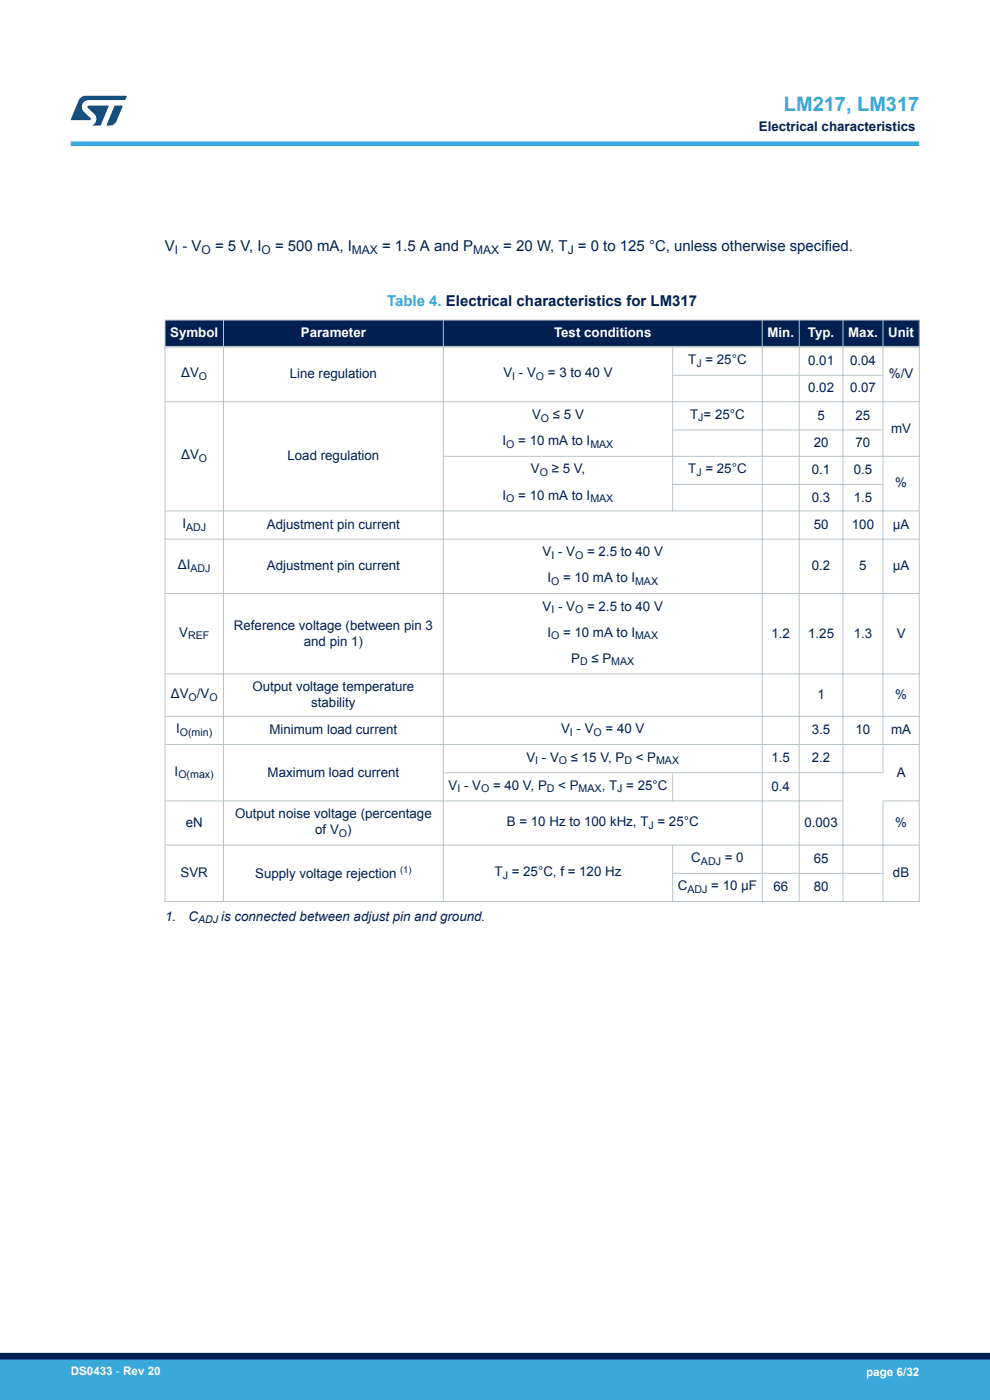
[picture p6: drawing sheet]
<svg xmlns="http://www.w3.org/2000/svg" width="210mm" height="297mm" viewBox="0 0 210 297" stroke-linecap="round" stroke-linejoin="round" font-family="sans-serif">
<defs><g id="words">
<text font-size="4.2" fill="#39a9dc" x="166.3" y="23.5">LM217, LM317</text>
<g font-size="3.2" fill="#002052">
<text x="35" y="53.2">V - V</text>
<text x="45.6" y="53.2">= 5 V, I</text>
<text x="58.3" y="53.2">= 500 mA, I</text>
<text x="81" y="53.2">= 1.5 A and P</text>
<text x="106.8" y="53.2">= 20 W, T = 0 to 125 °C, unless otherwise specified.</text>
</g>
<text font-size="3.2" fill="#39a9dc" x="82.1" y="64.9">Table 4. Electrical characteristics for LM317</text>
<g font-size="2.8" fill="#002052">
<text x="161" y="27.9">Electrical characteristics</text>
<text x="146" y="77.2">T = 25°C</text>
<text x="171.4" y="77.4">0.01</text>
<text x="180.3" y="77.4">0.04</text>
<text x="38.4" y="80">ΔV</text>
<text x="61.5" y="80.2">Line regulation</text>
<text x="106.8" y="80">V - V</text>
<text x="116.2" y="80">= 3 to 40 V</text>
<text x="171.4" y="83.2">0.02</text>
<text x="180.3" y="83.2">0.07</text>
<text x="188.6" y="80.2">%/V</text>
<text x="112.9" y="88.9">V</text>
<text x="117.3" y="88.9">≤ 5 V</text>
<text x="146.4" y="88.8">T = 25°C</text>
<text x="173.4" y="89">5</text>
<text x="181.5" y="89">25</text>
<text x="106.6" y="94.4">I</text>
<text x="109.9" y="94.4">= 10 mA to I</text>
<text x="172.6" y="94.8">20</text>
<text x="181.5" y="94.8">70</text>
<text x="189" y="91.8">mV</text>
<text x="38.4" y="97.4">ΔV</text>
<text x="61" y="97.6">Load regulation</text>
<text x="112.6" y="100.4">V</text>
<text x="117" y="100.4">≥ 5 V,</text>
<text x="146" y="100.4">T = 25°C</text>
<text x="172.2" y="100.6">0.1</text>
<text x="181.1" y="100.6">0.5</text>
<text x="106.6" y="106">I</text>
<text x="109.9" y="106">= 10 mA to I</text>
<text x="172.2" y="106.4">0.3</text>
<text x="181.1" y="106.4">1.5</text>
<text x="189.9" y="103.4">%</text>
<text x="38.7" y="112">I</text>
<text x="56.6" y="112.2">Adjustment pin current</text>
<text x="172.6" y="112.2">50</text>
<text x="180.7" y="112.2">100</text>
<text x="189.4" y="112.2">µA</text>
<text x="115.1" y="118">V - V</text>
<text x="124.5" y="118">= 2.5 to 40 V</text>
<text x="37.7" y="120.8">ΔI</text>
<text x="56.6" y="121">Adjustment pin current</text>
<text x="116.1" y="123.5">I</text>
<text x="119.4" y="123.5">= 10 mA to I</text>
<text x="172.2" y="121">0.2</text>
<text x="182.3" y="121">5</text>
<text x="189.4" y="121">µA</text>
<text x="115.1" y="129.5">V - V</text>
<text x="124.5" y="129.5">= 2.5 to 40 V</text>
<text x="38" y="135.1">V</text>
<text x="49.6" y="133.6">Reference voltage (between pin 3</text>
<text x="64.4" y="136.9">and pin 1)</text>
<text x="116.1" y="135.1">I</text>
<text x="119.4" y="135.1">= 10 mA to I</text>
<text x="163.7" y="135.2">1.2</text>
<text x="171.4" y="135.2">1.25</text>
<text x="181.1" y="135.2">1.3</text>
<text x="190.2" y="135.2">V</text>
<text x="121.2" y="140.6">P</text>
<text x="125.5" y="140.6">≤ P</text>
<text x="36.2" y="148.1">ΔV /V</text>
<text x="53.5" y="146.6">Output voltage temperature</text>
<text x="66" y="150">stability</text>
<text x="173.4" y="148.3">1</text>
<text x="189.9" y="148.3">%</text>
<text x="37.4" y="155.6">I</text>
<text x="57.2" y="155.8">Minimum load current</text>
<text x="119" y="155.6">V - V</text>
<text x="128.5" y="155.6">= 40 V</text>
<text x="172.2" y="155.8">3.5</text>
<text x="181.5" y="155.8">10</text>
<text x="189" y="155.8">mA</text>
<text x="111.7" y="161.6">V - V</text>
<text x="121.1" y="161.6">≤ 15 V, P</text>
<text x="134.9" y="161.6">&lt; P</text>
<text x="163.7" y="161.7">1.5</text>
<text x="172.2" y="161.7">2.2</text>
<text x="37" y="164.5">I</text>
<text x="56.8" y="164.7">Maximum load current</text>
<text x="95.1" y="167.5">V - V</text>
<text x="104.6" y="167.5">= 40 V, P</text>
<text x="118.4" y="167.5">&lt; P</text>
<text x="127.6" y="167.5">, T = 25°C</text>
<text x="163.7" y="167.7">0.4</text>
<text x="190.2" y="164.7">A</text>
<text x="49.9" y="173.5">Output noise voltage (percentage</text>
<text x="39.4" y="175.4">eN</text>
<text x="66.9" y="176.9">of V )</text>
<text x="107.5" y="175.2">B = 10 Hz to 100 kHz, T = 25°C</text>
<text x="170.6" y="175.4">0.003</text>
<text x="189.9" y="175.4">%</text>
<text x="104.9" y="185.9">T = 25°C, f = 120 Hz</text>
<text x="146.6" y="182.9">C</text>
<text x="153.7" y="182.9">= 0</text>
<text x="172.6" y="183.1">65</text>
<text x="38.3" y="186.1">SVR</text>
<text x="54.1" y="186.2">Supply voltage rejection</text>
<text x="143.8" y="188.9">C</text>
<text x="150.9" y="188.9">= 10 µF</text>
<text x="164" y="189.1">66</text>
<text x="172.6" y="189.1">80</text>
<text x="189.4" y="186.1">dB</text>
<text x="35" y="195.3">1.</text>
<text x="40" y="195.3">C</text>
<text x="46.9" y="195.3">is connected between adjust pin and ground.</text>
</g>
<g font-size="2.8" fill="#fff">
<text x="36.1" y="71.5">Symbol</text>
<text x="63.8" y="71.5">Parameter</text>
<text x="117.5" y="71.5">Test conditions</text>
<text x="162.8" y="71.5">Min.</text>
<text x="171.4" y="71.5">Typ.</text>
<text x="179.9" y="71.5">Max.</text>
<text x="188.4" y="71.5">Unit</text>
</g>
<g font-size="2.5" fill="#002052">
<text x="37.1" y="53.8">I</text>
<text x="42.8" y="53.8">O</text>
<text x="55.5" y="53.8">O</text>
<text x="74.7" y="53.8">MAX</text>
<text x="100.4" y="53.8">MAX</text>
<text x="120.4" y="53.8">J</text>
</g>
<g font-size="2.5" fill="#fff">
<text x="15" y="291.6">DS0433 - Rev 20</text>
<text x="183.7" y="291.9">page 6/32</text>
</g>
<g font-size="2.3" fill="#002052">
<text x="147.7" y="77.8">J</text>
<text x="42.2" y="80.6">O</text>
<text x="108.7" y="80.6">I</text>
<text x="113.7" y="80.6">O</text>
<text x="114.7" y="89.4">O</text>
<text x="148.1" y="89.4">J</text>
<text x="107.4" y="95">O</text>
<text x="125.2" y="95">MAX</text>
<text x="42.2" y="98">O</text>
<text x="114.5" y="101">O</text>
<text x="147.7" y="101">J</text>
<text x="107.4" y="106.6">O</text>
<text x="125.2" y="106.6">MAX</text>
<text x="39.5" y="112.6">ADJ</text>
<text x="117" y="118.6">I</text>
<text x="122" y="118.6">O</text>
<text x="40.4" y="121.3">ADJ</text>
<text x="116.9" y="124.1">O</text>
<text x="134.7" y="124.1">MAX</text>
<text x="117" y="130.1">I</text>
<text x="122" y="130.1">O</text>
<text x="39.9" y="135.6">REF</text>
<text x="116.9" y="135.6">O</text>
<text x="134.7" y="135.6">MAX</text>
<text x="123" y="141.2">D</text>
<text x="129.7" y="141.2">MAX</text>
<text x="40" y="148.6">O</text>
<text x="44.4" y="148.6">O</text>
<text x="38.1" y="156.1">O(min)</text>
<text x="120.9" y="156.1">I</text>
<text x="125.9" y="156.1">O</text>
<text x="37.8" y="165.1">O(max)</text>
<text x="113.5" y="162.1">I</text>
<text x="118.6" y="162.1">O</text>
<text x="132.4" y="162.1">D</text>
<text x="139.2" y="162.1">MAX</text>
<text x="97" y="168.1">I</text>
<text x="102" y="168.1">O</text>
<text x="116" y="168.1">D</text>
<text x="122.7" y="168.1">MAX</text>
<text x="130.9" y="168.1">J</text>
<text x="71.9" y="177.5">O</text>
<text x="137.6" y="175.8">J</text>
<text x="148.7" y="183.5">ADJ</text>
<text x="106.6" y="186.5">J</text>
<text x="145.8" y="189.4">ADJ</text>
<text x="42" y="195.9">ADJ</text>
</g>
<text font-size="2" fill="#002052" x="84.9" y="185.2">(1)</text>
</g></defs>
<g fill="#002052">
<path d="M35 67.9h160v5.7h-160z" fill-rule="evenodd"/>
<path d="M35 67.9h160v5.7h-160z" fill-rule="evenodd"/>
</g>
<g fill="none" stroke="#b9c4ca" stroke-width=".21">
<path d="M34.9 67.9h160.2M35 67.8v123.6M47.4 67.8v123.6M94 67.8v123.6M142.6 79.6h44.8M142.7 73.4v35.1M161.7 67.8v123.6M169.5 67.8v123.6M178.8 67.8v123.6M187.3 67.8v96.2M195 67.8v123.6M34.9 85.2h160.2"/>
<path d="M93.9 96.8h101.2M142.6 91.2h44.8M34.9 108.4h160.2M34.9 114.4h160.2M142.6 102.8h44.8M34.9 125.9h160.2M34.9 143h160.2M34.9 152h160.2M34.9 157.9h160.2M34.9 179.3h160.2M93.9 163.9h93.5M142.7 163.8v6.2"/>
<path d="M142.7 179.2v12.2M178.9 169.9h-144M187.2 169.9h7.9M187.3 169.8v21.6M34.9 191.3h160.2M142.6 185.3h44.8"/>
</g>
<path d="M34.9 73.6h160.2" fill="none" stroke="#b9c4ca" stroke-width=".35"/>
<path d="M15 30.5h180" fill="none" stroke="#39a9dc" stroke-width="1"/>
<g fill="#005288">
<path d="M17.1 20.7l1.1-.4 8.7 .1-.4 .8h-7.6a1.45 1.45 0 0 0-1.4 .9 1.45 1.45 0 0 0 .2 1.6l1.5 1.3v.4l-4.2 .1 1.7-4.2z"/>
<path d="M24.3 22.4l1.7 .1-1.3 3.2a1.6 1.6 0 0 1-1.5 .9l-.6-.1z"/>
<path d="M18.6 22.5h4.5l-1.8 4.1h-1.7a1.54 1.54 0 0 0 .4-2.4l-1.4-1.3z"/>
</g>
<g fill="#39a9dc">
<path d="M0 288.4h210v8.6h-210z" fill-rule="evenodd"/>
<path d="M-.1 288.4h210.2v4.4h-210.2z" fill-rule="evenodd"/>
</g>
<path d="M0 287.7h210" fill="none" stroke="#002052" stroke-width="1.4"/>
<use href="#words"/>
</svg>
